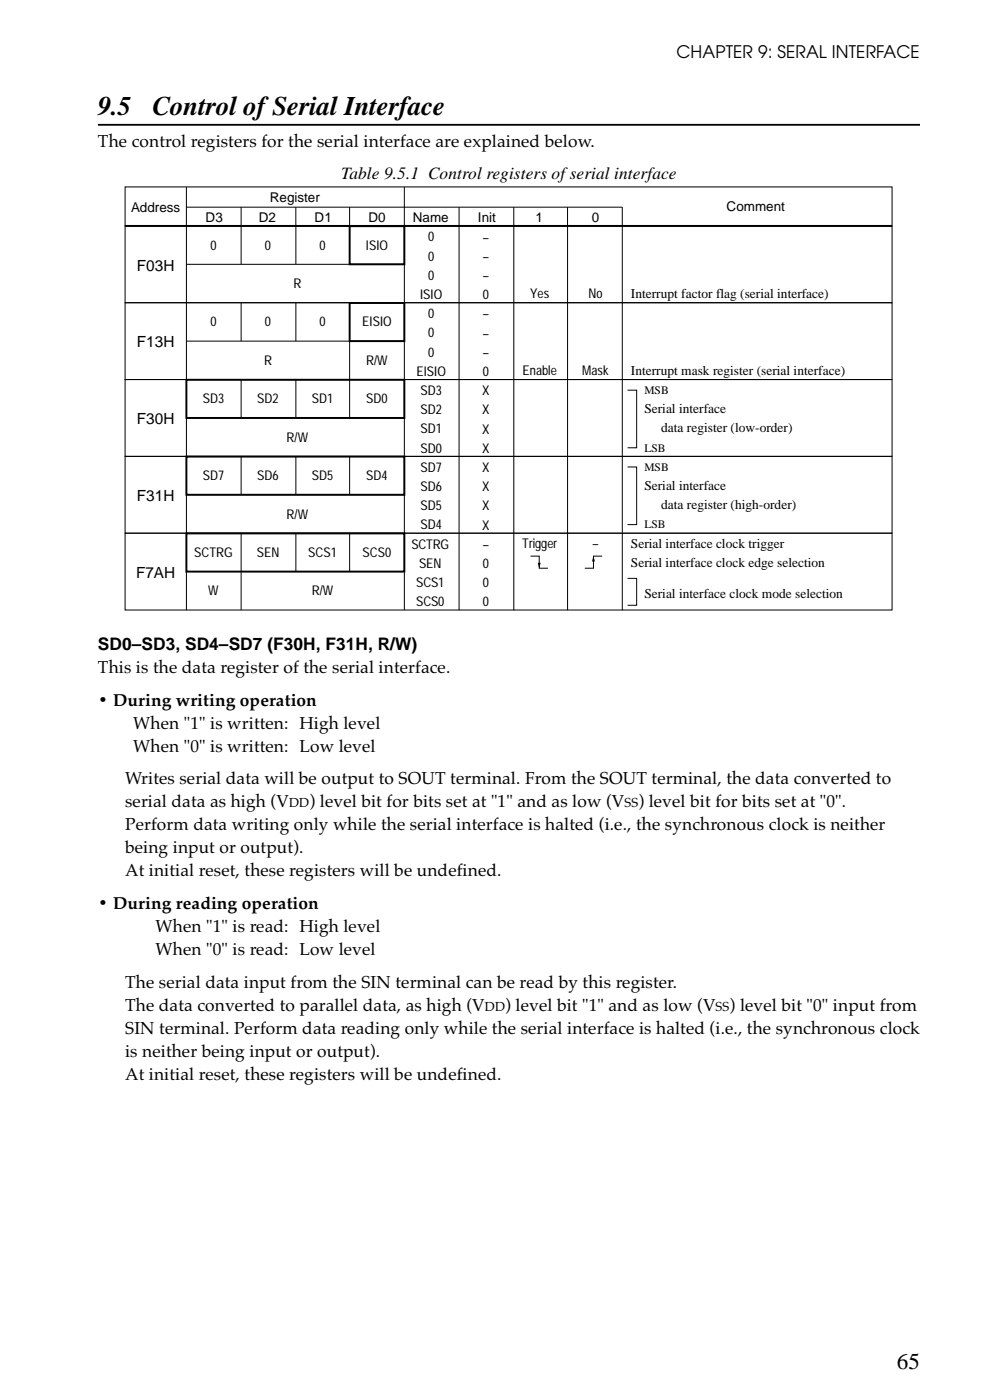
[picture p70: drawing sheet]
<svg xmlns="http://www.w3.org/2000/svg" width="182mm" height="257mm" viewBox="0 0 182 257" stroke-linecap="round" stroke-linejoin="round" font-family="sans-serif">
<defs><g id="words">
<g font-size="4.9">
<text x="18" y="21.1">9.5</text>
<text x="28" y="21.1">Control of Serial Interface</text>
</g>
<text font-size="4.2" x="164.8" y="251.6">65</text>
<g font-size="3.2">
<text x="124.2" y="10.7">CHAPTER 9: SERAL INTERFACE</text>
<text x="18" y="26.9">The control registers for the serial interface are explained below.</text>
<text x="62.7" y="32.9">Table 9.5.1 Control registers of serial interface</text>
<text x="18" y="119.4">SD0–SD3, SD4–SD7 (F30H, F31H, R/W)</text>
<text x="18" y="123.6">This is the data register of the serial interface.</text>
<text x="18" y="129.6">• During writing operation</text>
<text x="24.5" y="133.8">When &quot;1&quot; is written: High level</text>
<text x="24.5" y="138.1">When &quot;0&quot; is written: Low level</text>
<text x="23" y="144">Writes serial data will be output to SOUT terminal. From the SOUT terminal, the data converted to</text>
<text x="23" y="148.3">serial data as high (V</text>
<text x="56.9" y="148.3">) level bit for bits set at &quot;1&quot; and as low (V</text>
<text x="117.3" y="148.3">) level bit for bits set at &quot;0&quot;.</text>
<text x="23" y="152.5">Perform data writing only while the serial interface is halted (i.e., the synchronous clock is neither</text>
<text x="23" y="156.7">being input or output).</text>
<text x="23" y="161">At initial reset, these registers will be undefined.</text>
<text x="18" y="167">• During reading operation</text>
<text x="28.6" y="171.2">When &quot;1&quot; is read: High level</text>
<text x="28.6" y="175.5">When &quot;0&quot; is read: Low level</text>
<text x="23" y="181.5">The serial data input from the SIN terminal can be read by this register.</text>
<text x="23" y="185.7">The data converted to parallel data, as high (V</text>
<text x="92.8" y="185.7">) level bit &quot;1&quot; and as low (V</text>
<text x="134" y="185.7">) level bit &quot;0&quot; input from</text>
<text x="23" y="189.9">SIN terminal. Perform data reading only while the serial interface is halted (i.e., the synchronous clock</text>
<text x="23" y="194.2">is neither being input or output).</text>
<text x="23" y="198.4">At initial reset, these registers will be undefined.</text>
</g>
<g font-size="2.8">
<text x="25.2" y="49.7">F03H</text>
<text x="25.2" y="63.8">F13H</text>
<text x="25.2" y="77.9">F30H</text>
<text x="25.2" y="92">F31H</text>
<text x="25" y="106.1">F7AH</text>
</g>
<g font-size="2.5">
<text x="24.1" y="38.9">Address</text>
<text x="37.8" y="40.8">D3</text>
<text x="47.6" y="40.8">D2</text>
<text x="49.6" y="37.1">Register</text>
<text x="57.8" y="40.8">D1</text>
<text x="67.7" y="40.8">D0</text>
<text x="75.8" y="40.8">Name</text>
<text x="87.8" y="40.8">Init</text>
<text x="98.4" y="40.8">1</text>
<text x="108.7" y="40.8">0</text>
<text x="133.5" y="38.7">Comment</text>
<text x="38.7" y="45.9">0</text>
<text x="48.7" y="45.9">0</text>
<text x="58.7" y="45.9">0</text>
<text x="67.2" y="45.9">ISIO</text>
<text x="78.7" y="44.3">0</text>
<text x="78.7" y="47.9">0</text>
<text x="88.7" y="44.4">–</text>
<text x="88.7" y="47.9">–</text>
<text x="53.9" y="53">R</text>
<text x="78.7" y="51.4">0</text>
<text x="88.7" y="51.4">–</text>
<text x="38.7" y="60">0</text>
<text x="48.7" y="60">0</text>
<text x="58.7" y="60">0</text>
<text x="66.5" y="60">EISIO</text>
<text x="77.2" y="54.9">ISIO</text>
<text x="78.7" y="58.5">0</text>
<text x="88.7" y="55">0</text>
<text x="88.7" y="58.5">–</text>
<text x="97.4" y="54.8">Yes</text>
<text x="108.1" y="54.8">No</text>
<text x="115.9" y="54.7">Interrupt factor flag (serial interface)</text>
<text x="78.7" y="62">0</text>
<text x="78.7" y="65.5">0</text>
<text x="88.7" y="62">–</text>
<text x="88.7" y="65.5">–</text>
<text x="48.5" y="67">R</text>
<text x="67.3" y="67">R/W</text>
<text x="76.5" y="69">EISIO</text>
<text x="88.7" y="69.1">0</text>
<text x="96" y="68.9">Enable</text>
<text x="107" y="68.9">Mask</text>
<text x="115.9" y="68.8">Interrupt mask register (serial interface)</text>
<text x="37.3" y="74.1">SD3</text>
<text x="47.3" y="74.1">SD2</text>
<text x="57.3" y="74.1">SD1</text>
<text x="67.3" y="74.1">SD0</text>
<text x="77.2" y="72.6">SD3</text>
<text x="77.2" y="76.1">SD2</text>
<text x="88.6" y="72.6">X</text>
<text x="88.6" y="76.1">X</text>
<text x="118.4" y="75.9">Serial interface</text>
<text x="52.7" y="81.2">R/W</text>
<text x="77.2" y="79.6">SD1</text>
<text x="77.2" y="83.2">SD0</text>
<text x="88.6" y="79.6">X</text>
<text x="88.6" y="83.2">X</text>
<text x="121.4" y="79.4">data register (low-order)</text>
<text x="37.3" y="88.2">SD7</text>
<text x="47.3" y="88.2">SD6</text>
<text x="57.3" y="88.2">SD5</text>
<text x="67.3" y="88.2">SD4</text>
<text x="77.2" y="86.7">SD7</text>
<text x="88.6" y="86.7">X</text>
<text x="52.7" y="95.3">R/W</text>
<text x="77.2" y="90.2">SD6</text>
<text x="77.2" y="93.7">SD5</text>
<text x="88.6" y="90.2">X</text>
<text x="88.6" y="93.8">X</text>
<text x="118.4" y="90">Serial interface</text>
<text x="121.4" y="93.5">data register (high-order)</text>
<text x="75.6" y="100.8">SCTRG</text>
<text x="77.2" y="97.3">SD4</text>
<text x="88.6" y="97.3">X</text>
<text x="88.7" y="100.8">–</text>
<text x="95.9" y="100.6">Trigger</text>
<text x="108.8" y="100.6">–</text>
<text x="115.9" y="100.6">Serial interface clock trigger</text>
<text x="35.7" y="102.3">SCTRG</text>
<text x="47.2" y="102.3">SEN</text>
<text x="56.6" y="102.3">SCS1</text>
<text x="66.6" y="102.3">SCS0</text>
<text x="76.4" y="107.8">SCS1</text>
<text x="77" y="104.3">SEN</text>
<text x="88.7" y="104.3">0</text>
<text x="88.7" y="107.9">0</text>
<text x="115.9" y="104.1">Serial interface clock edge selection</text>
<text x="38.3" y="109.4">W</text>
<text x="57.3" y="109.4">R/W</text>
<text x="76.4" y="111.4">SCS0</text>
<text x="88.7" y="111.4">0</text>
<text x="118.4" y="109.8">Serial interface clock mode selection</text>
</g>
<g font-size="2.4">
<text x="53.1" y="148.3">DD</text>
<text x="114.7" y="148.3">SS</text>
<text x="89.1" y="185.7">DD</text>
<text x="131.4" y="185.7">SS</text>
</g>
<g font-size="2.1">
<text x="118.4" y="72.4">MSB</text>
<text x="118.4" y="83">LSB</text>
<text x="118.4" y="86.5">MSB</text>
<text x="118.4" y="97.1">LSB</text>
</g>
</g></defs>
<path d="M18 22.9h151" fill="none" stroke="#000" stroke-width=".34"/>
<g fill="none" stroke="#000" stroke-width=".18">
<path d="M23 34.3h140.9v7.2h-140.9zM34.2 34.4v77.7M34.2 38.1h80.1v74M44.3 38.1v3.5M54.3 38.1v10.4M64.2 38.1v3.5M74.3 34.3v77.8M84.3 38.1v74M94.4 38.1v74M104.3 38.1v74M23 41.5h140.9v14.1h-140.9zM23 55.6h140.9v14.1h-140.9z"/>
<path d="M34.2 48.6h40.1M44.3 41.5v7M44.3 55.7v7M54.3 55.7v7M64.2 41.5v7M64.2 55.7v14M23 69.7h140.9v14.1h-140.9zM34.2 62.7h40.1M34.2 76.8h40.1M44.3 69.8v7M54.3 69.8v7M64.2 69.8v7"/>
<path d="M115.3 71.7h1.6v10.6h-1.6M23 83.8h140.9v14.1h-140.9zM23 97.9h140.9v14.2h-140.9zM34.2 90.9h40.1M44.3 83.9v7M44.3 98v14M54.3 83.9v7M54.3 98v7M64.2 83.9v7M64.2 98v7M115.3 85.8h1.6v10.6h-1.6M34.2 105h40.1"/>
<path d="M97.4 102.2h1.6v2.2h1.6M110.6 102.2h-1.6v2.2h-1.6M115.3 106.2h1.6v5h-1.6"/>
</g>
<path d="M23 41.5h140.9M64.2 41.5h10.1v7.1h-10.1zM64.2 55.7h10.1v7h-10.1zM34.2 69.8h40.1v7h-40.1zM34.2 83.9h40.1v7h-40.1zM34.2 98h40.1v7h-40.1z" fill="none" stroke="#000" stroke-width=".35"/>
<path d="M98.8 103.4h.5l-.3 1zM109 102.2l.3 .9h-.6z" fill="#000"/>
<use href="#words"/>
</svg>
